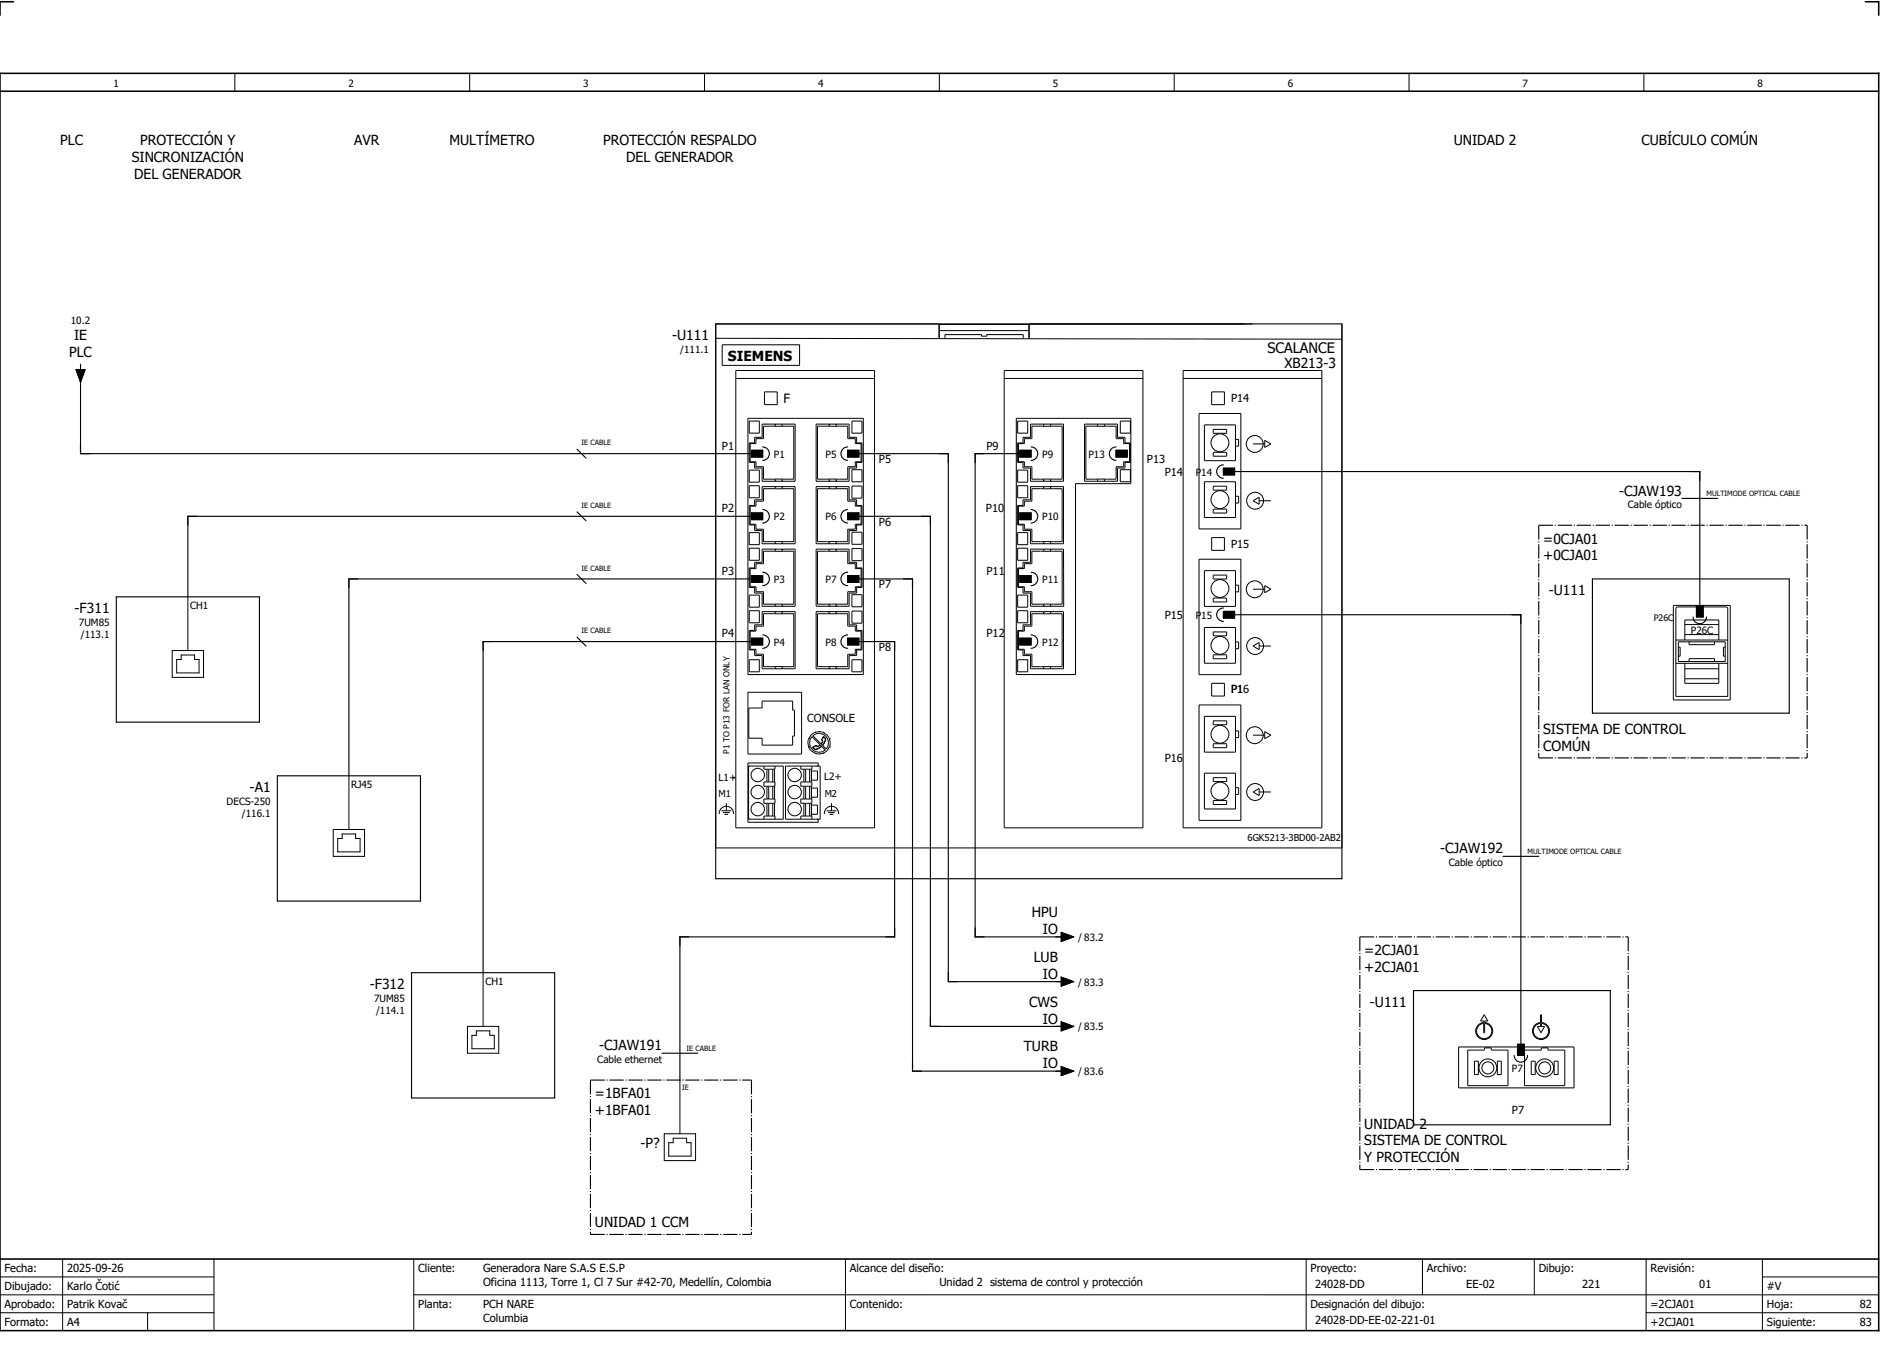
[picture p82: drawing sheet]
<svg xmlns="http://www.w3.org/2000/svg" width="421mm" height="301mm" viewBox="0 0 421 301" stroke-linecap="round" stroke-linejoin="round" font-family="sans-serif">
<defs><g id="words">
<text font-size="3.2" x="283.3" y="79">SCALANCE</text>
<g font-size="3.1">
<text x="13.4" y="32.5">PLC</text>
<text x="31.3" y="32.5">PROTECCIÓN Y</text>
<text x="79.2" y="32.5">AVR</text>
<text x="100.5" y="32.5">MULTÍMETRO</text>
<text x="134.8" y="32.5">PROTECCIÓN RESPALDO</text>
<text x="325" y="32.5">UNIDAD 2</text>
<text x="367" y="32.5">CUBÍCULO COMÚN</text>
<text x="29.5" y="36.3">SINCRONIZACIÓN</text>
<text x="30" y="40">DEL GENERADOR</text>
<text x="140" y="36.3">DEL GENERADOR</text>
<text x="16.5" y="76">IE</text>
<text x="150.3" y="76">-U111</text>
<text x="15.4" y="79.8">PLC</text>
<text x="162.7" y="80.6">SIEMENS</text>
<text x="287.1" y="82.2">XB213-3</text>
<text x="362" y="110.8">-CJAW193</text>
<text x="345" y="121.5">=0CJA01</text>
<text x="345" y="125.3">+0CJA01</text>
<text x="16.7" y="137">-F311</text>
<text x="346.2" y="133">-U111</text>
<text x="345" y="164">SISTEMA DE CONTROL</text>
<text x="345" y="167.8">COMÚN</text>
<text x="55.8" y="177">-A1</text>
<text x="322" y="190.8">-CJAW192</text>
<text x="230.7" y="205">HPU</text>
<text x="233.1" y="208.8">IO</text>
<text x="231.1" y="215">LUB</text>
<text x="305" y="213.5">=2CJA01</text>
<text x="82.7" y="221">-F312</text>
<text x="233.1" y="218.8">IO</text>
<text x="305" y="217.3">+2CJA01</text>
<text x="230.1" y="225">CWS</text>
<text x="306.2" y="225">-U111</text>
<text x="233.1" y="228.8">IO</text>
<text x="134" y="234.8">-CJAW191</text>
<text x="228.9" y="235">TURB</text>
<text x="233.1" y="238.8">IO</text>
<text x="133" y="245.5">=1BFA01</text>
<text x="133" y="249.3">+1BFA01</text>
<text x="143.2" y="256.6">-P?</text>
<text x="305" y="252.3">UNIDAD 2</text>
<text x="305" y="256">SISTEMA DE CONTROL</text>
<text x="305" y="259.8">Y PROTECCIÓN</text>
<text x="133" y="274.3">UNIDAD 1 CCM</text>
</g>
<text font-size="2.9" x="175.2" y="90.1">F</text>
<g font-size="2.5">
<text x="275.2" y="89.9">P14</text>
<text x="161.4" y="100.5">P1</text>
<text x="220.5" y="100.5">P9</text>
<text x="196.5" y="103.5">P5</text>
<text x="256.4" y="103.4">P13</text>
<text x="260.4" y="106.4">P14</text>
<text x="161.4" y="114.5">P2</text>
<text x="196.5" y="117.5">P6</text>
<text x="220.4" y="114.5">P10</text>
<text x="275.2" y="122.4">P15</text>
<text x="161.4" y="128.4">P3</text>
<text x="196.5" y="131.4">P7</text>
<text x="220.5" y="128.5">P11</text>
<text x="161.4" y="142.4">P4</text>
<text x="220.5" y="142.5">P12</text>
<text x="260.4" y="138.4">P15</text>
<text x="196.5" y="145.5">P8</text>
<text x="275.2" y="154.9">P16</text>
<text x="180.5" y="161.3">CONSOLE</text>
<text x="260.4" y="170.4">P16</text>
<text x="338" y="248.9">P7</text>
<text x="1" y="284.4">Fecha:</text>
<text x="15" y="284.4">2025-09-26</text>
<text x="93.5" y="284.4">Cliente:</text>
<text x="108" y="284.4">Generadora Nare S.A.S E.S.P</text>
<text x="108" y="287.4">Oficina 1113, Torre 1, Cl 7 Sur #42-70, Medellín, Colombia</text>
<text x="190" y="284.4">Alcance del diseño:</text>
<text x="210" y="287.4">Unidad 2 sistema de control y protección</text>
<text x="293" y="284.4">Proyecto:</text>
<text x="294" y="287.9">24028-DD</text>
<text x="319" y="284.4">Archivo:</text>
<text x="327.8" y="287.9">EE-02</text>
<text x="344" y="284.4">Dibujo:</text>
<text x="353.7" y="287.9">221</text>
<text x="369" y="284.4">Revisión:</text>
<text x="379.9" y="287.9">01</text>
<text x="1" y="288.4">Dibujado:</text>
<text x="1" y="292.4">Aprobado:</text>
<text x="15" y="288.4">Karlo Čotić</text>
<text x="15" y="292.4">Patrik Kovač</text>
<text x="93.5" y="292.4">Planta:</text>
<text x="108" y="292.4">PCH NARE</text>
<text x="190" y="292.4">Contenido:</text>
<text x="293" y="292.4">Designación del dibujo:</text>
<text x="369" y="292.4">=2CJA01</text>
<text x="395" y="292.4">Hoja:</text>
<text x="395" y="288.4">#V</text>
<text x="415.8" y="292.4">82</text>
<text x="1" y="296.4">Formato:</text>
<text x="15" y="296.4">A4</text>
<text x="108" y="295.4">Columbia</text>
<text x="294" y="295.9">24028-DD-EE-02-221-01</text>
<text x="369" y="296.4">+2CJA01</text>
<text x="395" y="296.4">Siguiente:</text>
<text x="415.8" y="296.4">83</text>
</g>
<g font-size="2.2">
<text x="25.4" y="19.4">1</text>
<text x="77.9" y="19.4">2</text>
<text x="130.4" y="19.4">3</text>
<text x="182.9" y="19.4">4</text>
<text x="235.4" y="19.4">5</text>
<text x="287.9" y="19.4">6</text>
<text x="340.4" y="19.4">7</text>
<text x="392.9" y="19.4">8</text>
<text x="15.8" y="72.4">10.2</text>
<text x="152.1" y="78.9">/111.1</text>
<text x="173" y="102.3">P1</text>
<text x="184.5" y="102.3">P5</text>
<text x="233" y="102.3">P9</text>
<text x="243.3" y="102.3">P13</text>
<text x="267.3" y="106.3">P14</text>
<text x="363.9" y="113.6">Cable óptico</text>
<text x="173" y="116.3">P2</text>
<text x="184.5" y="116.3">P6</text>
<text x="233" y="116.3">P10</text>
<text x="173" y="130.3">P3</text>
<text x="184.5" y="130.3">P7</text>
<text x="233" y="130.3">P11</text>
<text x="42.5" y="136.1">CH1</text>
<text x="17.6" y="139.9">7UM85</text>
<text x="18.1" y="142.6">/113.1</text>
<text x="267.3" y="138.3">P15</text>
<text x="378" y="141.6">P26C</text>
<text x="173" y="144.3">P4</text>
<text x="184.5" y="144.3">P8</text>
<text x="233" y="144.3">P12</text>
<text x="50.7" y="179.9">DECS-250</text>
<text x="78.5" y="176.1">RJ45</text>
<text x="160.7" y="174.5">L1+</text>
<text x="184.2" y="174.4">L2+</text>
<text x="54.1" y="182.6">/116.1</text>
<text x="323.9" y="193.6">Cable óptico</text>
<text x="241" y="210.3">/ 83.2</text>
<text x="108.5" y="220.1">CH1</text>
<text x="241" y="220.3">/ 83.3</text>
<text x="83.6" y="223.9">7UM85</text>
<text x="84.1" y="226.6">/114.1</text>
<text x="241" y="230.3">/ 83.5</text>
<text x="133.5" y="237.6">Cable ethernet</text>
<text x="338" y="239.6">P7</text>
<text x="241" y="240.3">/ 83.6</text>
</g>
<g font-size="2.1">
<text x="160.7" y="178.1">M1</text>
<text x="184.4" y="178.2">M2</text>
<text x="278.9" y="188">6GK5213-3BD00-2AB2</text>
</g>
<text font-size="2" x="369.7" y="138.8">P26C</text>
<text font-size="1.9" x="163.1" y="168.5" transform="rotate(-90 163.1 168.5)">P1 TO P13 FOR LAN ONLY</text>
<g font-size="1.6">
<text x="130" y="99.6">IE CABLE</text>
<text x="130" y="113.6">IE CABLE</text>
<text x="381.5" y="110.9">MULTIMODE OPTICAL CABLE</text>
<text x="130" y="127.6">IE CABLE</text>
<text x="130" y="141.6">IE CABLE</text>
<text x="341.5" y="190.9">MULTIMODE OPTICAL CABLE</text>
<text x="153.5" y="234.9">IE CABLE</text>
<text x="152.5" y="243.5">IE</text>
</g>
</g></defs>
<path d="M0 16.4h420v281h-420zM3 .4h-3v3M417 .4h3v3M0 20.4h420M0 281.4h420" fill="none" stroke="#000" stroke-width=".35"/>
<g fill="none" stroke="#000" stroke-width=".22">
<path d="M52.5 16.4v4M105 16.4v4M157.5 16.4v4M210 16.4v4M262.5 16.4v4M315 16.4v4M367.5 16.4v4M160 75.6l140 .2M161.5 77.1h17.3v4.6h-17.3zM210 75.6v-3.1h20v3.1M210 73.9h20M211.3 75.6v-.8h8.1v.3h1.2v-.3h8.2v.8"/>
<path d="M280 72.4h-49.9v3.2M300 72.4v117.1h-140v-117.1h49.9v3.2M164.5 82.8h31v102.2h-31zM164.5 84.6h31M167.2 93.5h25.8v57.3h-25.8zM167.5 94.1h2.3v2.7h-2.3zM170.4 94.8h7.4v12.8h-7.4v-3h-1.7v-1.2h-1.2v-4.4h1.2v-1.3h1.7zM170.9 87.6h2.9v2.8h-2.9zM173.3 94.9h.1M173.3 95.3h-2.6v2.7h-1.7v1.1h-1.3v4.1h1.3v1.1h1.7v2.8h6.8v-11.8h-2.7M173.3 94.8v.5h1.5v-.5M173.3 95.9h.1"/>
<path d="M174.8 95.9h.1M182.5 94.8h7.3v2.9h1.7v1.3h1.2v4.4h-1.2v1.2h-1.7v3h-7.3zM185.4 94.9h.1M185.4 95.3h-2.6v11.8h6.7v-2.8h1.7v-1.1h1.3v-4.1h-1.3v-1.1h-1.7v-2.7h-2.6M185.4 94.8v.5h1.5v-.5M186.9 94.9h.1M190.5 94.1h2.2v2.7h-2.2zM224.5 82.8h31v102.2h-31zM224.5 84.6h31M227.2 93.5h25.6v14.6h-12.4v42.7h-13.2zM227.5 94.1h2.3v2.7h-2.3zM230.4 94.8h7.4v12.8h-7.4v-3h-1.7v-1.2h-1.2v-4.4h1.2v-1.3h1.7z"/>
<path d="M233.3 94.9h.1M233.3 95.3h-2.6v2.7h-1.7v1.1h-1.3v4.1h1.3v1.1h1.7v2.8h6.8v-11.8h-2.7M233.3 94.8v.5h1.5v-.5M234.8 94.9h.1M242.5 94.8h7.3v2.9h1.7v1.3h1.2v4.4h-1.2v1.2h-1.7v3h-7.3zM245.4 95.3h-2.6v11.8h6.7v-2.8h1.7v-1.1h1.3v-4.1h-1.3v-1.1h-1.7v-2.7h-2.6M245.4 94.8v.5h1.5v-.5M250.5 94.1h2.2v2.7h-2.2zM264.5 82.8h31v102.2h-31zM264.5 84.6h31M268.1 92.4h9.3v25.8h-9.3zM269.3 95h6.9v8h-6.9z"/>
<path d="M270.9 87.6h2.8v2.8h-2.8zM271.2 96h3v.8h-3zM276.2 98.2h.7v1.5h-.7M282.7 98.4l1.4 .8-1.4 .8zM282.7 99.2h-2.6M167.5 119h2.3v2.7h-2.3zM167.5 108.6h2.3v2.7h-2.3zM167.5 105.1h2.3v2.7h-2.3zM170.4 108.8h7.4v12.7h-7.4v-2.9h-1.7v-1.3h-1.2v-4.3h1.2v-1.3h1.7zM173.3 107.5h.1M173.3 108.8h.1M173.3 109.2h-2.6v2.8h-1.7v1.1h-1.3v4.1h1.3v1.1h1.7v2.8h6.8v-11.9h-2.7"/>
<path d="M173.3 106.5h.1M173.3 107.1v.5M173.3 108.8v.4h1.5v-.4M173.3 109.8v.1M174.8 107.5h.1M174.8 108.8h.1M174.8 106.5h.1M174.8 107.1v.5M174.8 109.8v.1M182.5 108.8h7.3v2.9h1.7v1.3h1.2v4.3h-1.2v1.3h-1.7v2.9h-7.3zM185.4 107.5h.1M185.4 108.8h.1"/>
<path d="M185.4 109.2h-2.6v11.9h6.7v-2.8h1.7v-1.1h1.3v-4.1h-1.3v-1.1h-1.7v-2.8h-2.6M185.4 107.1v.5M185.4 108.8v.4h1.5v-.4M186.9 107.5h.1M186.9 108.8h.1M186.9 107.1v.5M190.5 108.6h2.2v2.7h-2.2zM190.5 105h2.2v2.7h-2.2zM190.5 118.9h2.2v2.7h-2.2zM227.5 105.1h2.3v2.7h-2.3zM227.5 108.6h2.3v2.7h-2.3zM227.5 119h2.3v2.7h-2.3z"/>
<path d="M230.4 108.8h7.4v12.7h-7.4v-2.9h-1.7v-1.3h-1.2v-4.3h1.2v-1.3h1.7zM233.3 107.5h.1M233.3 108.8h.1M233.3 109.2h-2.6v2.8h-1.7v1.1h-1.3v4.1h1.3v1.1h1.7v2.8h6.8v-11.9h-2.7M233.3 107.1v.5M233.3 108.8v.4h1.5v-.4M234.8 107.5h.1M234.8 108.8h.1M234.8 107.1v.5M245.4 107.1v.5M246.9 107.1v.5M250.5 105h2.2v2.7h-2.2z"/>
<path d="M269.3 107.7h6.9v8h-6.9zM271.2 101.1h3v.9h-3zM271.2 108.7h3v.8h-3zM271.2 113.8h3v.9h-3zM276.2 110.9h.7v1.5h-.7M280.1 111.9l1.4-.8v1.6zM281.5 111.9h2.6M42 133.4v12M167.5 136.5h2.3v2.7h-2.3zM167.5 133h2.3v2.7h-2.3zM167.5 122.5h2.3v2.7h-2.3zM170.4 136.7h7.4v12.8h-7.4v-3h-1.7v-1.2h-1.2v-4.4h1.2v-1.3h1.7z"/>
<path d="M170.4 122.7h7.4v12.8h-7.4v-3h-1.7v-1.2h-1.2v-4.4h1.2v-1.2h1.7zM173.3 121.4h.1M173.3 122.8h.1M173.3 135.4h.1M173.3 136.8h.1M173.3 123.2h-2.6v2.8h-1.7v1.1h-1.3v4h1.3v1.1h1.7v2.8h6.8v-11.8h-2.7M173.3 137.2h-2.6v2.7h-1.7v1.2h-1.3v4h1.3v1.1h1.7v2.8h6.8v-11.8h-2.7M173.3 121v.5M173.3 122.7v.5h1.5v-.5M173.3 135v.5M173.3 136.7v.5h1.5v-.5M174.8 121.4h.1"/>
<path d="M174.8 122.8h.1M174.8 135.4h.1M174.8 136.8h.1M174.8 121v.5M174.8 135v.5M182.5 136.7h7.3v2.9h1.7v1.3h1.2v4.4h-1.2v1.2h-1.7v3h-7.3zM182.5 122.7h7.3v3h1.7v1.2h1.2v4.4h-1.2v1.2h-1.7v3h-7.3zM185.4 121.4h.1M185.4 135.4h.1M185.4 122.8h.1M185.4 136.8h.1M185.4 123.2h-2.6v11.8h6.7v-2.8h1.7v-1.1h1.3v-4h-1.3v-1.1h-1.7v-2.8h-2.6"/>
<path d="M185.4 137.2h-2.6v11.8h6.7v-2.8h1.7v-1.1h1.3v-4h-1.3v-1.2h-1.7v-2.7h-2.6M185.4 121v.5M185.4 122.7v.5h1.5v-.5M185.4 135v.5M185.4 136.7v.5h1.5v-.5M186.9 121.4h.1M186.9 135.4h.1M186.9 122.8h.1M186.9 136.8h.1M186.9 121v.5M186.9 135v.5M190.5 132.9h2.2v2.7h-2.2z"/>
<path d="M190.5 122.6h2.2v2.7h-2.2zM190.5 136.6h2.2v2.7h-2.2zM227.5 122.5h2.3v2.7h-2.3zM227.5 133h2.3v2.7h-2.3zM227.5 136.5h2.3v2.7h-2.3zM230.4 136.7h7.4v12.8h-7.4v-3h-1.7v-1.2h-1.2v-4.4h1.2v-1.3h1.7zM230.4 122.7h7.4v12.8h-7.4v-3h-1.7v-1.2h-1.2v-4.4h1.2v-1.2h1.7zM233.3 121.4h.1M233.3 122.8h.1M233.3 135.4h.1M233.3 136.8h.1M233.3 123.2h-2.6v2.8h-1.7v1.1h-1.3v4h1.3v1.1h1.7v2.8h6.8v-11.8h-2.7"/>
<path d="M233.3 137.2h-2.6v2.7h-1.7v1.2h-1.3v4h1.3v1.1h1.7v2.8h6.8v-11.8h-2.7M233.3 121v.5M233.3 122.7v.5h1.5v-.5M233.3 135v.5M233.3 136.7v.5h1.5v-.5M234.8 121.4h.1M234.8 122.8h.1M234.8 135.4h.1M234.8 136.8h.1M234.8 121v.5M234.8 135v.5M268.1 125h9.3v25.8h-9.3z"/>
<path d="M269.3 127.5h6.9v8h-6.9zM270.9 120.1h2.8v2.9h-2.8zM271.2 128.5h3v.9h-3zM271.2 133.7h3v.8h-3zM276.2 130.8h.7v1.5h-.7M282.7 130.9l1.4 .8-1.4 .8zM282.7 131.7h-2.6M374.1 135.3h12.7v21.1h-12.7zM374.8 135.7l11-.1 .4 .2v19.8h-11.6v-19.6zM376.7 139.6h7.5M38.5 145.4h7v6h-7zM40.5 146.4h3v1h1v3h-5v-3h1z"/>
<path d="M167.2 154.7h12v13.8h-12zM167.4 158.2h3v-1.5h6.8v2h.4v5.8h-.4v2h-6.8v-1.5h-3zM167.5 147.4h2.3v2.7h-2.3zM173.3 149.4h.1M173.3 149v.5M174.8 149.4h.1M174.8 149v.5M185.4 149.4h.1M185.4 149v.5M186.9 149.4h.1M186.9 149v.5M190.5 147.4h2.2v2.7h-2.2z"/>
<path d="M227.5 147.4h2.3v2.7h-2.3zM233.3 149.4h.1M233.3 148.4h.1M233.3 149v.5M234.8 149.4h.1M234.8 148.4h.1M234.8 149v.5M268.1 157.6h9.3v25.8h-9.3zM269.3 140.2h6.9v8h-6.9zM270.9 152.7h2.8v2.9h-2.8zM271.2 146.4h3v.8h-3zM271.2 141.2h3v.9h-3z"/>
<path d="M276.2 143.5h.7v1.5h-.7M280.1 144.4l1.4-.8v1.6zM281.5 144.4h2.6M374.6 143h11.6M374.6 148.2h11.6M375.2 144.6h.4v2h-.4M375.2 143.4h10.5v4.4h-10.5zM376.7 143v-4.4h7.5v4.4M376.7 148.2v4.5h7.5v-4.5M376.7 149.5h7.5M376.7 141.8h7.5M376.7 151.7h7.5"/>
<path d="M377.6 143.4v.7h5.7v-.7M377.6 147.8v-.6h5.7v.6M385.7 144.6h-.4v2h.4M78 173.4v12M162.4 179.5v1.7M163.8 173.7h.5v.2h-.5M167.4 171.2h7.7v11.9h-7.7zM167.4 171.2h.1M170.8 171.2v.7h2.5v-.7M170.8 174.8h2.5v.9h-2.5zM170.8 178.6h2.5v.9h-2.5zM171.5 171.9v2.9"/>
<path d="M171.5 175.7v2.9M171.5 179.5v2.9M171.9 171.9v2.9M171.9 175.7v2.9M171.9 179.5v2.9M172.8 171.9v2.9M172.8 175.7v2.9M172.8 179.5v2.9M173.2 171.9v2.9M173.2 175.7v2.9M173.2 179.5v2.9M175.6 171.2h7.8v11.9h-7.8z"/>
<path d="M179 171.2v.7h2.5v-.7M179 174.8h2.5v.9h-2.5zM179 178.6h2.5v.9h-2.5zM179.7 171.9v2.9M179.7 175.7v2.9M179.7 179.5v2.9M180.1 171.9v2.9M180.1 175.7v2.9M180.1 179.5v2.9M180.8 165.1l-.2 .9 .2 .9M180.8 166.9h.1M180.8 165.1h.1"/>
<path d="M180.8 167h.1M180.8 167v.1a2.49 2.49 0 0 0 1.4 1.2M181 171.9v2.9M181 175.7v2.9M181 179.5v2.9M181.4 172.3h1.4v2.1h-1.4M181.4 176.1h1.4v2.1h-1.4M181.4 179.9h1.4v2.1h-1.4M181.4 171.9v2.9M181.4 175.7v2.9M181.4 179.5v2.9M181.5 164.6l1.8 1.9-.4 .3-.2 .1-.2-.3-.9 .4 .7 .6 1.4-.8 .8 .8a2.12 2.12 0 0 1-2.9-.1 2.12 2.12 0 0 1-.1-2.9z"/>
<path d="M181.7 164.4a2.12 2.12 0 0 1 2.9 .1 2.12 2.12 0 0 1 .1 2.9l-.8-.8 .6-1a.92 .92 0 0 0-.4-1l-.4 .8 .2 .2-.4 .6zM181.7 167l.8-.4 .2 .3 .7-.4 .3 .3-1.4 .7zM182.1 163.7l-.1 .1a2.49 2.49 0 0 0-1.2 1.3M182.2 163.7h-.1M182.2 163.7h.1M182.2 168.3h.1M182.6 171.2h.1M182.9 171.2v-.7h-15.7v13.3h15.7v-.7M183.1 163.5h.1M183.1 163.5l.9 .2M183.1 163.5l-.9 .2M184 163.7h.1"/>
<path d="M184 163.7a2.48 2.48 0 0 1 1.4 1.3v.1M184 168.3l-.9 .2-.9-.2M184 168.3h.1M184.1 164.7l.4 .5-.6 1.4-.3-.3 .3-.5 .1-.2-.3-.2zM185.4 165.1h.1M185.4 166.9h.1M185.4 165.1l.2 .9-.1 .9M185.4 166.9a2.49 2.49 0 0 1-1.2 1.4h-.1M185.5 166.9h-.1M185.9 179.5v1.7M269.3 160.1h6.9v8h-6.9zM269.3 172.8h6.9v8h-6.9z"/>
<path d="M271.2 161.1h3v.9h-3zM271.2 166.2h3v.9h-3zM271.2 173.8h3v.9h-3zM271.2 178.9h3v.9h-3zM276.2 163.4h.7v1.5h-.7M276.2 176.1h.7v1.5h-.7M280.1 177l1.4-.8v1.6zM281.5 177h2.6M282.7 163.5l1.4 .8-1.4 .8zM282.7 164.3h-2.6M74.5 185.4h7v6h-7zM76.5 186.4h3v1h1v3h-5v-3h1z"/>
<path d="M160.8 181.9a1.6 1.6 0 0 1 1.6-1.7 1.6 1.6 0 0 1 1.6 1.7M161.3 181.2h2.2M161.6 181.6h1.5M162 182h.8M167.4 183.1h.1M170.8 183.1v-.7h2.5v.7M179 183.1v-.7h2.5v.7M182.6 183.1h.1M184.3 181.9a1.6 1.6 0 0 1 1.6-1.7 1.6 1.6 0 0 1 1.6 1.7M184.8 181.2h2.2M185.1 181.6h1.6M185.5 182h.8"/>
<path d="M108 217.4v12M104.5 229.4h7v6h-7zM105.5 231.4h1v-1h3v1h1v3h-5zM326.1 234h25.8v9.1h-25.8zM328.1 234.7h3.8v-.5h1.5v.5h3.7v7.9h-9zM329.6 237.2h.9v3h-.9zM330.5 229.3l.7-.5 .5-.1v2.1h.2v-2.1a1.71 1.71 0 0 1 1.5 2.2 1.71 1.71 0 0 1-2.4 1 1.71 1.71 0 0 1-.5-2.6zM331.8 226.8l.8 1.4h-.7v.3a1.9 1.9 0 0 1 1.5 2.9 1.9 1.9 0 0 1-3.2 0 1.9 1.9 0 0 1 1.5-2.9v-.3h-.7zM334.7 237.2h.9v3h-.9zM340.8 234.7h3.8v-.5h1.5v.5h3.7v7.9h-9zM342.3 237.2h.9v3h-.9zM343.2 229.3l.7-.5 .5-.1v.7h-.7l.8 1.4 .8-1.4h-.7v-.7a1.71 1.71 0 0 1 1.5 2.2 1.71 1.71 0 0 1-2.4 1 1.71 1.71 0 0 1-.5-2.6z"/>
<path d="M344.4 226.8h.2v1.7a1.9 1.9 0 0 1 1.5 2.9 1.9 1.9 0 0 1-3.2 0 1.9 1.9 0 0 1 1.5-2.9zM347.4 237.2h.9v3h-.9zM148.5 253.4h7v6h-7zM150.5 254.4h3v1h1v3h-5v-3h1zM152 241.4v12M0 285.4h47.8M0 293.4h47.8M14 281.4v16M33 293.4v4M47.8 281.4v16M47.8 289.4h-47.8M92.5 281.4v16"/>
<path d="M92.5 289.4h327.5M189 281.4v16M292 281.4v15.8M318 281.4v8M343 281.4v8M368 281.4v15.8M368 293.4h52M394 285.4h26M394 281.4v15.8"/>
<circle cx="272.7" cy="99" r="2"/>
<circle cx="280.5" cy="99.2" r="1.89"/>
<circle cx="272.7" cy="111.7" r="2"/>
<circle cx="280.6" cy="111.9" r="1.89"/>
<circle cx="272.7" cy="131.5" r="2"/>
<circle cx="280.5" cy="131.7" r="1.89"/>
<circle cx="272.7" cy="144.2" r="2"/>
<circle cx="280.6" cy="144.4" r="1.89"/>
<circle cx="169.4" cy="177" r="1.5"/>
<circle cx="169.4" cy="173.2" r="1.5"/>
<circle cx="177.7" cy="177" r="1.5"/>
<circle cx="177.7" cy="173.2" r="1.5"/>
<circle cx="272.7" cy="176.8" r="2"/>
<circle cx="272.7" cy="164.1" r="2"/>
<circle cx="280.5" cy="164.3" r="1.89"/>
<circle cx="280.6" cy="177" r="1.89"/>
<circle cx="169.4" cy="180.8" r="1.5"/>
<circle cx="177.7" cy="180.8" r="1.5"/>
<circle cx="332.6" cy="238.7" r="2"/>
<circle cx="332.6" cy="238.7" r="1.34"/>
<circle cx="345.3" cy="238.7" r="2"/>
<circle cx="345.3" cy="238.7" r="1.34"/>
</g>
<g fill="none" stroke="#000" stroke-width=".25">
<path d="M160 72.4h140v124h-140zM17 82.6h2l-1 2.8zM18 84.4v17h150M18 81.4v1.2M170.5 99.9a1.5 1.5 0 0 1 1.5 1.5 1.5 1.5 0 0 1-1.5 1.5M189.5 99.9a1.5 1.5 0 0 0-1.5 1.5 1.5 1.5 0 0 0 1.5 1.5M230.5 99.9a1.5 1.5 0 0 1 1.5 1.5 1.5 1.5 0 0 1-1.5 1.5M249.5 99.9a1.5 1.5 0 0 0-1.5 1.5 1.5 1.5 0 0 0 1.5 1.5M129 100.4l2 2M129 114.4l2 2M168 115.4h-126v18M168 100.6h2.5v1.5h-2.5z"/>
<path d="M168 114.6h2.5v1.5h-2.5zM170.5 113.9a1.5 1.5 0 0 1 1.5 1.5 1.5 1.5 0 0 1-1.5 1.5M189.5 113.9a1.5 1.5 0 0 0-1.5 1.5 1.5 1.5 0 0 0 1.5 1.5M189.5 100.6h2.5v1.5h-2.5zM189.5 114.6h2.5v1.5h-2.5zM192 115.4h16v114h30M192 101.4h20v118h26M228 101.4h-10v108h20M228 100.6h2.5v1.5h-2.5zM228 114.6h2.5v1.5h-2.5zM230.5 113.9a1.5 1.5 0 0 1 1.5 1.5 1.5 1.5 0 0 1-1.5 1.5M249.5 100.6h2.5v1.5h-2.5z"/>
<path d="M273.5 103.9a1.5 1.5 0 0 0-1.5 1.5 1.5 1.5 0 0 0 1.5 1.5M273.5 104.6h2.5v1.5h-2.5zM276 105.4h104v30M376 111.4h8M26 133.4h32v28h-32zM129 128.4l2 2M168 129.4h-90v44M168 128.6h2.5v1.5h-2.5zM170.5 127.9a1.5 1.5 0 0 1 1.5 1.5 1.5 1.5 0 0 1-1.5 1.5M189.5 127.9a1.5 1.5 0 0 0-1.5 1.5 1.5 1.5 0 0 0 1.5 1.5M189.5 128.6h2.5v1.5h-2.5zM192 129.4h12v110h34"/>
<path d="M228 128.6h2.5v1.5h-2.5zM230.5 127.9a1.5 1.5 0 0 1 1.5 1.5 1.5 1.5 0 0 1-1.5 1.5M273.5 135.9a1.5 1.5 0 0 0-1.5 1.5 1.5 1.5 0 0 0 1.5 1.5M273.5 136.6h2.5v1.5h-2.5zM276 137.4h64v96M356 129.4h44v30h-44zM378.5 137.9a1.5 1.5 0 0 0 1.5 1.5 1.5 1.5 0 0 0 1.5-1.5M379.3 135.4h1.4v2.5h-1.4zM129 142.4l2 2M168 143.4h-60v74M168 142.6h2.5v1.5h-2.5zM170.5 141.9a1.5 1.5 0 0 1 1.5 1.5 1.5 1.5 0 0 1-1.5 1.5"/>
<path d="M189.5 141.9a1.5 1.5 0 0 0-1.5 1.5 1.5 1.5 0 0 0 1.5 1.5M189.5 142.6h2.5v1.5h-2.5zM192 143.4h8v66h-48v32M228 142.6h2.5v1.5h-2.5zM230.5 141.9a1.5 1.5 0 0 1 1.5 1.5 1.5 1.5 0 0 1-1.5 1.5M62 173.4h32v28h-32zM336 191.4h8M92 217.4h32v28h-32zM237.3 208.4l2.7 1-2.7 1zM237.3 218.4l2.7 1-2.7 1zM148 235.4h8M237.3 238.4l2.7 1-2.7 1z"/>
<path d="M237.3 228.4l2.7 1-2.7 1zM316 221.4h44v30h-44zM338.5 235.9a1.5 1.5 0 0 0 1.5 1.5 1.5 1.5 0 0 0 1.5-1.5M339.3 233.4h1.5v2.5h-1.5z"/>
</g>
<g fill="#000" stroke="#000" stroke-width=".22">
<path d="M17 82.6h2l-1 2.8zM168 100.6h2.5v1.5h-2.5zM168 114.6h2.5v1.5h-2.5zM189.5 100.6h2.5v1.5h-2.5zM189.5 114.6h2.5v1.5h-2.5zM228 114.6h2.5v1.5h-2.5zM228 100.6h2.5v1.5h-2.5zM249.5 100.6h2.5v1.5h-2.5zM273.5 104.6h2.5v1.5h-2.5zM168 128.6h2.5v1.5h-2.5zM189.5 128.6h2.5v1.5h-2.5zM228 128.6h2.5v1.5h-2.5z"/>
<path d="M273.5 136.6h2.5v1.5h-2.5zM379.3 135.4h1.4v2.5h-1.4zM168 142.6h2.5v1.5h-2.5zM189.5 142.6h2.5v1.5h-2.5zM228 142.6h2.5v1.5h-2.5zM237.3 218.4l2.7 1-2.7 1zM237.3 208.4l2.7 1-2.7 1zM237.3 238.4l2.7 1-2.7 1zM237.3 228.4l2.7 1-2.7 1zM339.3 233.4h1.5v2.5h-1.5z"/>
</g>
<path d="M344 117.4h60M344 117.4v52M404 117.4v52M344 169.4h60M304 209.4h60M304 209.4v52M364 209.4v52M132 241.4h36M132 241.4v34.5M168 241.4v34.5M132 275.9h36M304 261.4h60" fill="none" stroke="#000" stroke-width=".25" stroke-dasharray="3.2 .4 .3 .4" stroke-linecap="butt"/>
<use href="#words"/>
</svg>
